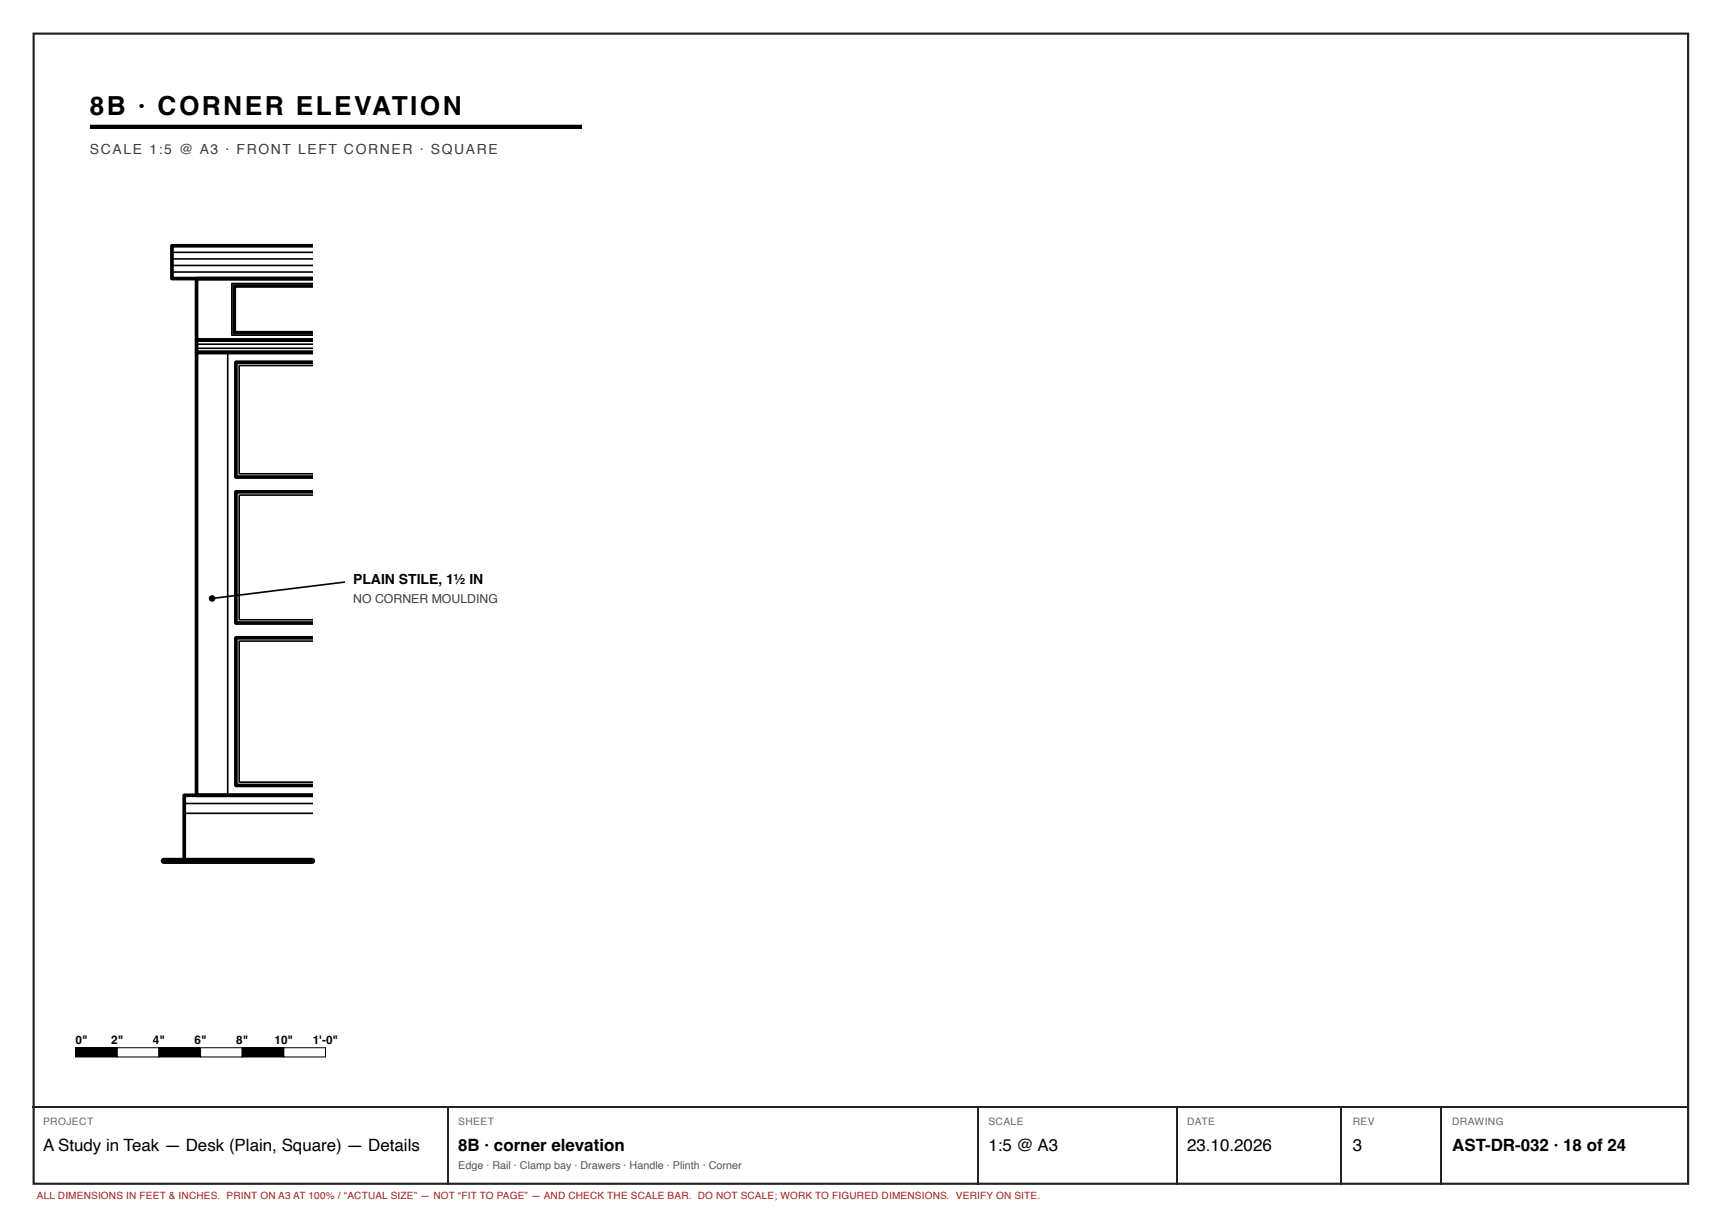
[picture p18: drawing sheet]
<svg xmlns="http://www.w3.org/2000/svg" width="420mm" height="297mm" viewBox="0 0 420 297" stroke-linecap="round" stroke-linejoin="round" font-family="sans-serif">
<defs><g id="words">
<text font-size="6.4" x="21.9" y="27.9">8B · CORNER ELEVATION</text>
<g font-size="4.1">
<text x="10.5" y="280.7">A Study in Teak — Desk (Plain, Square) — Details</text>
<text x="111.8" y="280.7">8B · corner elevation</text>
<text x="241" y="280.7">1:5 @ A3</text>
<text x="289.5" y="280.7">23.10.2026</text>
<text x="329.9" y="280.7">3</text>
<text x="354.1" y="280.7">AST-DR-032 · 18 of 24</text>
</g>
<text font-size="3.4" fill="#3d3d3d" x="21.9" y="37.5">SCALE 1:5 @ A3 · FRONT LEFT CORNER · SQUARE</text>
<text font-size="3.4" x="86.1" y="142.3">PLAIN STILE, 1½ IN</text>
<text font-size="3" fill="#3d3d3d" x="86.1" y="146.9">NO CORNER MOULDING</text>
<g font-size="2.9">
<text x="18.4" y="254.5">0&quot;</text>
<text x="27.1" y="254.5">2&quot;</text>
<text x="37.3" y="254.5">4&quot;</text>
<text x="47.4" y="254.5">6&quot;</text>
<text x="57.6" y="254.5">8&quot;</text>
<text x="66.9" y="254.5">10&quot;</text>
<text x="76.3" y="254.5">1'-0&quot;</text>
</g>
<text font-size="2.6" fill="#555" x="111.8" y="285">Edge · Rail · Clamp bay · Drawers · Handle · Plinth · Corner</text>
<g font-size="2.5" fill="#666">
<text x="10.5" y="274.4">PROJECT</text>
<text x="111.8" y="274.4">SHEET</text>
<text x="241" y="274.4">SCALE</text>
<text x="289.5" y="274.4">DATE</text>
<text x="329.9" y="274.4">REV</text>
<text x="354.1" y="274.4">DRAWING</text>
</g>
<text font-size="2.4" fill="#a51d17" x="9" y="292.4">ALL DIMENSIONS IN FEET &amp; INCHES. PRINT ON A3 AT 100% / “ACTUAL SIZE” — NOT “FIT TO PAGE” — AND CHECK THE SCALE BAR. DO NOT SCALE; WORK TO FIGURED DIMENSIONS. VERIFY ON SITE.</text>
</g></defs>
<path d="M8.2 8.2h403.5v280.5h-403.5z" fill="none" stroke="#222" stroke-width=".53"/>
<path d="M21.9 30.9h120" fill="none" stroke="#000" stroke-width="1" stroke-linecap="butt"/>
<path d="M76.2 59.9h-34.3v8h34.3M47.9 67.9v15M76.2 69.7h-19.1v11.4h19.1M47.9 82.9v3M47.9 85.9v108h28.3h-31.3v16h31.3M47.9 82.9h28.3M47.9 85.9h28.3M76.2 88.3h-18.7v28h18.7M76.2 119.9h-18.7v32h18.7M76.2 155.5h-18.7v36h18.7" fill="none" stroke="#000" stroke-width=".9"/>
<g fill="none" stroke="#000" stroke-width=".4">
<path d="M41.9 61.5h34.3M41.9 63.1h34.3M41.9 64.7h34.3M41.9 66.3h34.3M76.2 69.1h-19.7v12.6h19.7M47.9 83.9h28.3M47.9 84.9h28.3M55.5 85.9v108M76.2 89.1h-17.9v26.4h17.9M76.2 120.7h-17.9v30.4h17.9M76.2 156.3h-17.9v34.4h17.9M84.1 141.9l-32.4 4"/>
<path d="M44.9 195.9h31.3M44.9 198.3h31.3"/>
</g>
<path d="M39.9 209.9h36.2" fill="none" stroke="#000" stroke-width="1.5"/>
<g fill="#000">
<path d="M18.4 255.5h10.2v2.2h-10.2z"/>
<circle cx="51.7" cy="145.9" r=".8"/>
</g>
<path d="M18.4 255.5h10.2v2.2h-10.2z" fill="none" stroke="#000" stroke-width=".25"/>
<path d="M28.6 255.5h10.2v2.2h-10.2z" fill="#fff"/>
<path d="M28.6 255.5h10.2v2.2h-10.2zM38.8 255.5h10.1v2.2h-10.1z" fill="none" stroke="#000" stroke-width=".25"/>
<path d="M38.8 255.5h10.1v2.2h-10.1z" fill="#000"/>
<path d="M48.9 255.5h10.2v2.2h-10.2z" fill="#fff"/>
<path d="M48.9 255.5h10.2v2.2h-10.2zM59.1 255.5h10.1v2.2h-10.1z" fill="none" stroke="#000" stroke-width=".25"/>
<path d="M59.1 255.5h10.1v2.2h-10.1z" fill="#000"/>
<path d="M69.2 255.5h10.2v2.2h-10.2z" fill="#fff"/>
<path d="M69.2 255.5h10.2v2.2h-10.2z" fill="none" stroke="#000" stroke-width=".25"/>
<path d="M7.9 270h404.1M109.1 270.1v18.8M238.5 270.1v18.8M286.9 270.1v18.8M327.2 270.1v18.8M351.5 270.1v18.8" fill="none" stroke="#222" stroke-width=".26"/>
<use href="#words"/>
</svg>
